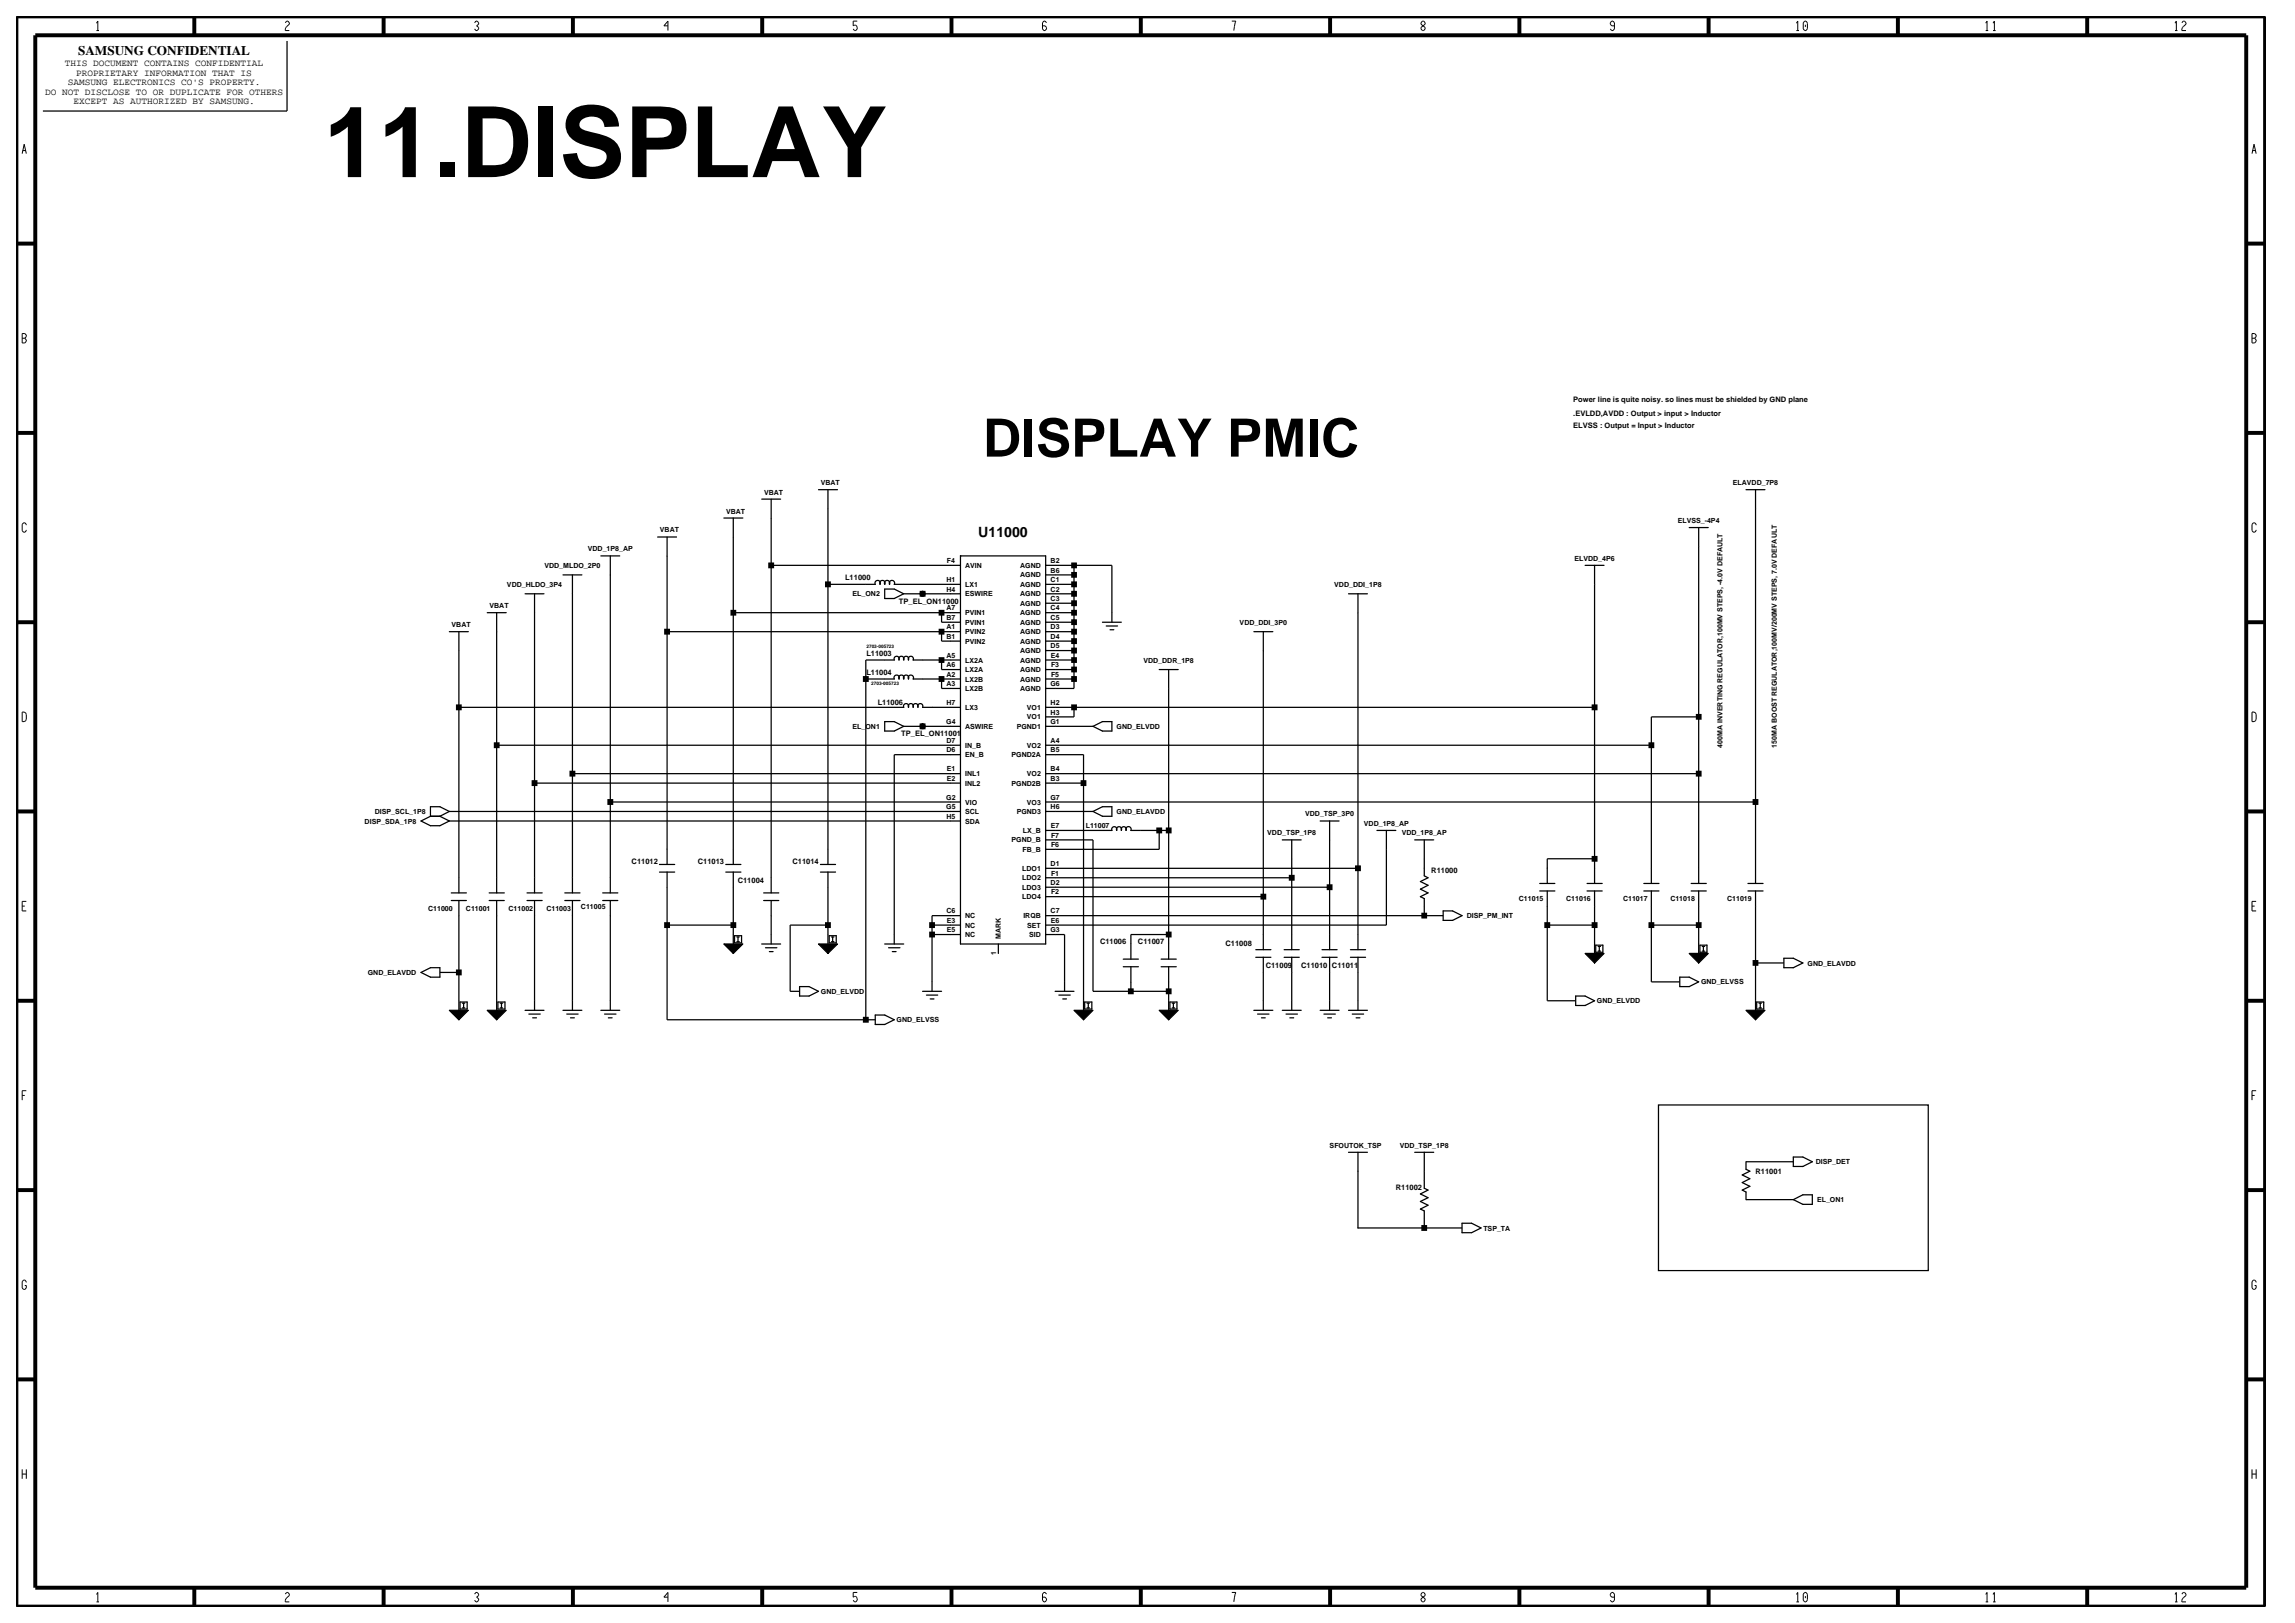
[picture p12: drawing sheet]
<svg xmlns="http://www.w3.org/2000/svg" width="420mm" height="297mm" viewBox="0 0 420 297" stroke-linecap="round" stroke-linejoin="round" font-family="sans-serif">
<defs><g id="words">
<text font-size="18" x="59.3" y="32.4">11.DISPLAY</text>
<text font-size="9.7" x="179.9" y="83.6">DISPLAY PMIC</text>
<text font-size="2.6" x="179" y="98.3">U11000</text>
<text font-size="2.4" x="14.3" y="10.1">SAMSUNG CONFIDENTIAL</text>
<g font-size="1.7">
<text x="17.7" y="5.5">1</text>
<text x="52.2" y="5.5">2</text>
<text x="86.8" y="5.5">3</text>
<text x="121.5" y="5.5">4</text>
<text x="156.1" y="5.5">5</text>
<text x="190.8" y="5.5">6</text>
<text x="225.4" y="5.5">7</text>
<text x="260.1" y="5.5">8</text>
<text x="294.7" y="5.5">9</text>
<text x="328.8" y="5.5">10</text>
<text x="363.6" y="5.5">11</text>
<text x="398.1" y="5.5">12</text>
<text x="8.2" y="17.3">DO NOT DISCLOSE TO OR DUPLICATE FOR OTHERS</text>
<text x="11.9" y="12.1">THIS DOCUMENT CONTAINS CONFIDENTIAL</text>
<text x="12.4" y="15.6">SAMSUNG ELECTRONICS CO'S PROPERTY.</text>
<text x="13.9" y="13.9">PROPRIETARY INFORMATION THAT IS</text>
<text x="13.4" y="19.1">EXCEPT AS AUTHORIZED BY SAMSUNG.</text>
<text x="4.1" y="28.1">A</text>
<text x="412.1" y="28.1">A</text>
<text x="4.1" y="62.7">B</text>
<text x="412.1" y="62.7">B</text>
<text x="4.1" y="97.3">C</text>
<text x="412.1" y="97.3">C</text>
<text x="4.1" y="132">D</text>
<text x="412.1" y="132">D</text>
<text x="4.1" y="166.6">E</text>
<text x="412.1" y="166.6">E</text>
<text x="4.1" y="201.2">F</text>
<text x="412.1" y="201.2">F</text>
<text x="4.1" y="235.9">G</text>
<text x="412.1" y="235.9">G</text>
<text x="4.1" y="270.5">H</text>
<text x="412.1" y="270.5">H</text>
<text x="17.7" y="293.1">1</text>
<text x="52.2" y="293.1">2</text>
<text x="86.8" y="293.1">3</text>
<text x="121.5" y="293.1">4</text>
<text x="156.1" y="293.1">5</text>
<text x="190.8" y="293.1">6</text>
<text x="225.4" y="293.1">7</text>
<text x="260.1" y="293.1">8</text>
<text x="294.7" y="293.1">9</text>
<text x="328.8" y="293.1">10</text>
<text x="363.6" y="293.1">11</text>
<text x="398.1" y="293.1">12</text>
</g>
<g font-size="1.4">
<text x="287.9" y="73.6">Power line is quite noisy. so lines must be shielded by GND plane</text>
<text x="287.9" y="76.2">.EVLDD,AVDD : Output &gt; input &gt; Inductor</text>
<text x="287.9" y="78.4">ELVSS : Output = Input &gt; Inductor</text>
<text x="154.6" y="106.2">L11000</text>
<text x="164.5" y="110.5">TP_EL_ON11000</text>
<text x="158.5" y="120">L11003</text>
<text x="158.5" y="123.5">L11004</text>
<text x="160.6" y="129">L11006</text>
<text x="164.9" y="134.7">TP_EL_ON11001</text>
<text x="115.6" y="158">C11012</text>
<text x="127.7" y="158">C11013</text>
<text x="135" y="161.6">C11004</text>
<text x="145" y="158">C11014</text>
<text x="261.9" y="159.8">R11000</text>
<text x="201.3" y="172.7">C11006</text>
<text x="208.2" y="172.7">C11007</text>
<text x="224.3" y="173.2">C11008</text>
<text x="231.6" y="177.1">C11009</text>
<text x="238.1" y="177.1">C11010</text>
<text x="243.8" y="177.1">C11011</text>
<text x="321.3" y="214.9">R11001</text>
<text x="255.4" y="217.8">R11002</text>
</g>
<g font-size="1.3">
<text x="150.2" y="88.8">VBAT</text>
<text x="317.1" y="88.8">ELAVDD_7P8</text>
<text x="132.9" y="94">VBAT</text>
<text x="139.8" y="90.5">VBAT</text>
<text x="307" y="95.7">ELVSS_-4P4</text>
<text x="107.6" y="100.9">VDD_1P8_AP</text>
<text x="120.8" y="97.4">VBAT</text>
<text x="92.8" y="107.4">VDD_HLDO_3P4</text>
<text x="99.6" y="103.9">VDD_MLDO_2P0</text>
<text x="173.2" y="106.5">H1</text>
<text x="173.3" y="103.1">F4</text>
<text x="176.6" y="107.4">LX1</text>
<text x="176.6" y="103.9">AVIN</text>
<text x="186.7" y="103.9">AGND</text>
<text x="186.7" y="105.7">AGND</text>
<text x="186.7" y="107.4">AGND</text>
<text x="192.3" y="103.1">B2</text>
<text x="192.3" y="104.8">B6</text>
<text x="192.3" y="106.5">C1</text>
<text x="244.2" y="107.4">VDD_DDI_1P8</text>
<text x="288.1" y="102.6">ELVDD_4P6</text>
<text x="89.6" y="111.3">VBAT</text>
<text x="156" y="109.1">EL_ON2</text>
<text x="173.2" y="108.3">H4</text>
<text x="173.2" y="113.4">B7</text>
<text x="173.2" y="111.7">A7</text>
<text x="176.6" y="109.1">ESWIRE</text>
<text x="176.6" y="112.6">PVIN1</text>
<text x="186.7" y="109.1">AGND</text>
<text x="186.7" y="110.8">AGND</text>
<text x="186.7" y="112.6">AGND</text>
<text x="192.3" y="110">C3</text>
<text x="192.3" y="111.7">C4</text>
<text x="192.3" y="113.4">C5</text>
<text x="192.3" y="108.3">C2</text>
<text x="82.6" y="114.7">VBAT</text>
<text x="173.2" y="115.2">A1</text>
<text x="173.2" y="116.9">B1</text>
<text x="176.6" y="117.8">PVIN2</text>
<text x="176.6" y="114.3">PVIN1</text>
<text x="176.6" y="116">PVIN2</text>
<text x="186.7" y="116">AGND</text>
<text x="186.7" y="117.8">AGND</text>
<text x="186.7" y="119.5">AGND</text>
<text x="186.7" y="114.3">AGND</text>
<text x="192.3" y="116.9">D4</text>
<text x="192.3" y="118.6">D5</text>
<text x="192.3" y="115.2">D3</text>
<text x="226.9" y="114.3">VDD_DDI_3P0</text>
<text x="173.2" y="123.8">A2</text>
<text x="173.2" y="125.6">A3</text>
<text x="173.2" y="120.4">A5</text>
<text x="173.2" y="122.1">A6</text>
<text x="176.6" y="124.7">LX2B</text>
<text x="176.6" y="121.2">LX2A</text>
<text x="176.6" y="123">LX2A</text>
<text x="186.7" y="124.7">AGND</text>
<text x="186.7" y="121.2">AGND</text>
<text x="186.7" y="123">AGND</text>
<text x="192.2" y="125.6">G6</text>
<text x="192.3" y="120.4">E4</text>
<text x="192.3" y="122.1">F3</text>
<text x="192.3" y="123.8">F5</text>
<text x="209.3" y="121.2">VDD_DDR_1P8</text>
<text x="173.2" y="129">H7</text>
<text x="176.6" y="129.9">LX3</text>
<text x="176.6" y="126.4">LX2B</text>
<text x="186.7" y="126.4">AGND</text>
<text x="187.9" y="129.9">VO1</text>
<text x="187.9" y="131.6">VO1</text>
<text x="192.3" y="129">H2</text>
<text x="192.3" y="130.8">H3</text>
<text x="156" y="133.4">EL_ON1</text>
<text x="173.2" y="132.5">G4</text>
<text x="173.2" y="137.7">D6</text>
<text x="173.2" y="136">D7</text>
<text x="176.6" y="133.4">ASWIRE</text>
<text x="176.6" y="136.8">IN_B</text>
<text x="186.1" y="133.4">PGND1</text>
<text x="187.9" y="136.8">VO2</text>
<text x="192.2" y="132.5">G1</text>
<text x="192.3" y="137.7">B5</text>
<text x="192.3" y="136">A4</text>
<text x="204.3" y="133.4">GND_ELVDD</text>
<text x="315.2" y="136.8" transform="rotate(-90 315.2 136.8)">400MA INVERTING REGULATOR,100MV STEPS, -4.0V DEFAULT</text>
<text x="325.2" y="136.8" transform="rotate(-90 325.2 136.8)">150MA BOOST REGULATOR,100MV/200MV STEPS, 7.0V DEFAULT</text>
<text x="173.3" y="141.2">E1</text>
<text x="173.3" y="142.9">E2</text>
<text x="176.6" y="138.6">EN_B</text>
<text x="176.6" y="142">INL1</text>
<text x="176.6" y="143.8">INL2</text>
<text x="185.1" y="143.8">PGND2B</text>
<text x="185.1" y="138.6">PGND2A</text>
<text x="187.9" y="142">VO2</text>
<text x="192.3" y="142.9">B3</text>
<text x="192.3" y="141.2">B4</text>
<text x="68.6" y="148.9">DISP_SCL_1P8</text>
<text x="173.2" y="146.4">G2</text>
<text x="173.2" y="148.1">G5</text>
<text x="173.2" y="149.8">H5</text>
<text x="176.6" y="147.2">VIO</text>
<text x="176.6" y="148.9">SCL</text>
<text x="186.1" y="148.9">PGND3</text>
<text x="187.9" y="147.2">VO3</text>
<text x="192.2" y="146.4">G7</text>
<text x="192.3" y="148.1">H6</text>
<text x="204.3" y="148.9">GND_ELAVDD</text>
<text x="238.9" y="149.4">VDD_TSP_3P0</text>
<text x="66.7" y="150.7">DISP_SDA_1P8</text>
<text x="176.6" y="150.7">SDA</text>
<text x="185.1" y="154.1">PGND_B</text>
<text x="187.1" y="155.9">FB_B</text>
<text x="187.2" y="152.4">LX_B</text>
<text x="192.3" y="151.6">E7</text>
<text x="192.3" y="155">F6</text>
<text x="192.3" y="153.3">F7</text>
<text x="198.7" y="151.5">L11007</text>
<text x="231.9" y="152.8">VDD_TSP_1P8</text>
<text x="249.6" y="151.1">VDD_1P8_AP</text>
<text x="256.5" y="152.8">VDD_1P8_AP</text>
<text x="187.1" y="161.1">LDO2</text>
<text x="187.1" y="159.4">LDO1</text>
<text x="192.3" y="158.5">D1</text>
<text x="192.3" y="161.9">D2</text>
<text x="192.3" y="160.2">F1</text>
<text x="78.4" y="166.7">C11000</text>
<text x="85.3" y="166.7">C11001</text>
<text x="93.1" y="166.7">C11002</text>
<text x="100" y="166.7">C11003</text>
<text x="106.3" y="166.3">C11005</text>
<text x="173.2" y="167.1">C6</text>
<text x="187.1" y="164.5">LDO4</text>
<text x="187.1" y="162.8">LDO3</text>
<text x="192.3" y="167.1">C7</text>
<text x="192.3" y="163.7">F2</text>
<text x="278" y="164.9">C11015</text>
<text x="286.6" y="164.9">C11016</text>
<text x="297" y="164.9">C11017</text>
<text x="305.7" y="164.9">C11018</text>
<text x="316.1" y="164.9">C11019</text>
<text x="173.3" y="170.6">E5</text>
<text x="173.3" y="168.9">E3</text>
<text x="176.6" y="171.5">NC</text>
<text x="176.6" y="169.7">NC</text>
<text x="176.6" y="168">NC</text>
<text x="183.2" y="171.9" transform="rotate(-90 183.2 171.9)">MARK</text>
<text x="187.3" y="168">IRQB</text>
<text x="188" y="169.7">SET</text>
<text x="188.4" y="171.5">SID</text>
<text x="192.2" y="170.6">G3</text>
<text x="192.3" y="168.9">E6</text>
<text x="268.4" y="168">DISP_PM_INT</text>
<text x="67.3" y="178.4">GND_ELAVDD</text>
<text x="182.3" y="174.8" transform="rotate(-90 182.3 174.8)">1</text>
<text x="330.8" y="176.7">GND_ELAVDD</text>
<text x="150.2" y="181.9">GND_ELVDD</text>
<text x="292.3" y="183.6">GND_ELVDD</text>
<text x="311.3" y="180.1">GND_ELVSS</text>
<text x="164.1" y="187.1">GND_ELVSS</text>
<text x="243.3" y="210">SFOUTOK_TSP</text>
<text x="256.2" y="210">VDD_TSP_1P8</text>
<text x="332.3" y="213">DISP_DET</text>
<text x="332.5" y="220">EL_ON1</text>
<text x="271.5" y="225.2">TSP_TA</text>
</g>
<g font-size=".9">
<text x="158.6" y="118.5">2703-005723</text>
<text x="159.4" y="125.4">2703-005723</text>
</g>
</g></defs>
<g fill="none" stroke="#000" stroke-width=".23">
<path d="M52.5 7.5v12.8h-44.7M120.4 98.3h3.4M122.1 98.3v59.9M132.5 94.8h3.4M134.2 94.8v63.4M139.4 91.3h3.5M141.1 91.3v72.1M149.8 89.6h3.5M151.5 89.6v68.6M309.1 96.5h3.5M310.9 96.5v65.2M319.5 89.6h3.5"/>
<path d="M321.3 89.6v72.1M82.2 115.6h3.5M84 115.6v47.8M89.2 112.1h3.4M90.9 112.1v51.3M96.1 108.7h3.5M97.8 108.7v54.7M103 105.2h3.5M104.8 105.2v58.2M110 101.7h3.4M111.7 101.7v61.7M122.1 115.6h53.7"/>
<path d="M134.2 112.1h41.6M141.1 103.5h34.7M151.5 106.9h8.7a.49 .49 0 0 1 .4-.7 .49 .49 0 0 1 .5 .7 .49 .49 0 0 1 .4-.7 .49 .49 0 0 1 .4 .7 .49 .49 0 0 1 .4-.7 .49 .49 0 0 1 .5 .7 .49 .49 0 0 1 .4-.7 .49 .49 0 0 1 .5 .7h12.1M161.9 107.8h1.8l1.7 .9-1.7 .8h-1.8zM165.4 108.7h10.4M172.3 112.1v1.8h3.5M172.3 115.6v1.7h3.5M175.8 101.7h15.6v71h-15.6zM191.4 115.6h5.2M191.4 108.7h5.2M191.4 103.5h12.1v10.4M191.4 105.2h5.2"/>
<path d="M191.4 106.9h5.2M191.4 110.4h5.2M191.4 112.1h5.2M191.4 113.9h5.2M191.4 117.3h5.2M191.4 119h5.2M196.6 103.5v22.5h-5.2M201.8 113.9h3.4M202.4 114.5h2.1M203.1 115.2h.7M229.5 115.6h3.4M231.2 115.6v58.2"/>
<path d="M246.8 108.7h3.4M248.5 108.7v65.1M290.1 103.5h3.4M291.8 103.5v58.2M84 129.4h81.4a.48 .48 0 0 1 .4-.7 .48 .48 0 0 1 .4 .7 .48 .48 0 0 1 .5-.6 .48 .48 0 0 1 .4 .6 .48 .48 0 0 1 .4-.6 .48 .48 0 0 1 .5 .6 .48 .48 0 0 1 .4-.6 .48 .48 0 0 1 .4 .6h7M90.9 136.4h84.9M158.5 124.2h5.2a.49 .49 0 0 1 .4-.7 .49 .49 0 0 1 .4 .8 .49 .49 0 0 1 .5-.8 .49 .49 0 0 1 .4 .8 .49 .49 0 0 1 .4-.8 .49 .49 0 0 1 .5 .8 .49 .49 0 0 1 .4-.8 .49 .49 0 0 1 .4 .8l8.7-.1M161.9 132h1.8l1.7 .9-1.7 .9h-1.8zM165.4 132.9h10.4M172.3 120.8v1.7h3.5M172.3 124.2v1.8h3.5M175.8 120.8h-8.7a.48 .48 0 0 0-.4-.7 .48 .48 0 0 0-.5 .7 .48 .48 0 0 0-.4-.7 .48 .48 0 0 0-.4 .7 .48 .48 0 0 0-.4-.7 .48 .48 0 0 0-.5 .7 .48 .48 0 0 0-.4-.7 .48 .48 0 0 0-.4 .7h-5.2v65.8"/>
<path d="M175.8 138.1h-12.1v34.6M191.4 122.5h5.2M191.4 138.1h6.9v46.8M191.4 120.8h5.2M191.4 124.2h5.2M191.4 132.9h8.6M191.4 136.4h110.8M191.4 129.4h100.4M196.6 129.4v1.8h-5.2M200 132.9l1.8-.9h1.7v1.8h-1.7zM212.1 122.5h3.5M213.9 122.5v53"/>
<path d="M310.9 131.2h-8.7v30.5M78.8 149.4h1.7M78.8 149.4l-1.8 .8 1.8 .9h1.7l1.7-.9M80.5 149.4l1.7 .8M82.2 150.2h93.6M82.2 148.5h93.6M82.2 148.5l-1.7-.9h-1.7v1.8M82.2 148.5l-1.7 .9M97.8 143.3h78M104.8 141.6h71M111.7 146.8h64.1M120.7 158.2h2.8"/>
<path d="M120.7 159.6h2.8M122.1 159.6v27h38.1M132.8 158.2h2.8M132.8 159.6h2.8M134.2 159.6v13.1M150.1 158.2h2.8M150.1 159.6h2.8M151.5 159.6v13.1M191.4 152h12.1a.48 .48 0 0 1 .4-.7 .48 .48 0 0 1 .4 .7M191.4 153.7h8.6v27.7h13.9M191.4 141.6h119.5M191.4 143.3h6.9"/>
<path d="M191.4 158.9h57.1M191.4 148.5h8.6M191.4 146.8h129.9M200 148.5l1.8-.9h1.7v1.8h-1.7zM204.4 152a.48 .48 0 0 1 .4-.7 .48 .48 0 0 1 .4 .7M205.2 152a.47 .47 0 0 1 .5-.7 .47 .47 0 0 1 .4 .7 .49 .49 0 0 1 .4-.7 .49 .49 0 0 1 .5 .7M207 152h6.9M212.1 152v3.4h-20.7M234.7 153.7h3.4M236.4 153.7v20.1M241.6 150.2h3.5M243.3 150.2v23.6"/>
<path d="M252 152h3.4M253.7 152v17.3h-62.3M258.9 153.7h3.5M260.6 153.7v6.6l.7 .3-1.4 .7 1.4 .7-1.4 .7 1.4 .7-1.4 .7 .7 .3v3.2M291.8 157.1h-8.6v4.6M77 177.9l1.8-.8h1.7v1.7h-1.7zM80.5 177.9h3.5M82.6 163.4h2.8M82.6 164.8h2.8M84 164.8v20.1M89.5 163.4h2.8M89.5 164.8h2.8"/>
<path d="M90.9 164.8v20.1M96.4 163.4h2.8M96.4 164.8h2.8M97.8 164.8v20.1M103.4 163.4h2.8M103.4 164.8h2.8M104.8 164.8v20.1M110.3 163.4h2.8M110.3 164.8h2.8M111.7 164.8v20.1M122.1 169.3h12.1M134.4 171.2h1.3v1.3h-1.3z"/>
<path d="M134.8 171.4h.5M134.8 172.3h.5M135.1 171.4v.9M139.4 172.7h3.5M139.8 163.4h2.7M139.8 164.8h2.7M140.1 173.4h2.1M140.8 174.1h.7M141.1 164.8v7.9M151.5 169.3h-6.9v12.1h1.7M151.7 171.2h1.3v1.3h-1.3zM152.2 171.4h.4"/>
<path d="M152.2 172.3h.4M152.4 171.4v.9M161.9 172.7h3.5M162.6 173.4h2.1M163.3 174.1h.7M170.6 169.3h5.2M170.6 171h5.2M175.8 167.6h-5.2v13.8M182.7 172.7v1.8M191.4 171h3.4v10.4M191.4 167.6h72.7M191.4 160.6h45"/>
<path d="M191.4 162.3h51.9M191.4 164.1h39.8M205.6 175.5h2.7M205.6 176.9h2.7M207 176.9v4.5M212.5 175.5h2.8M212.5 176.9h2.8M213.9 176.9v8M213.9 171h-6.9v4.5M229.8 175.2h2.8M229.8 173.8h2.8M231.2 175.2v9.7"/>
<path d="M235 175.2h2.8M235 173.8h2.8M236.4 175.2v9.7M241.9 175.2h2.8M241.9 173.8h2.8M243.3 175.2v9.7M247.1 175.2h2.8M247.1 173.8h2.8M248.5 175.2v9.7M264.1 166.7h1.7l1.8 .9-1.8 .8h-1.7zM281.8 161.7h2.8M281.8 163h2.8"/>
<path d="M283.2 169.3h8.6M283.2 163v20.1h5.2M290.4 161.7h2.8M290.4 163h2.8M291.8 163v11.5M292 172.9h1.3v1.4h-1.3zM292.5 173.2h.4M292.5 174h.4M292.7 173.2v.8M300.8 161.7h2.8M300.8 163h2.8M302.2 169.3h8.7"/>
<path d="M302.2 163v16.7h5.2M307.4 178.8h1.7l1.8 .9-1.8 .8h-1.7zM309.5 161.7h2.8M309.5 163h2.8M310.9 163v11.5M311.1 172.9h1.3v1.4h-1.3zM311.5 173.2h.5M311.5 174h.5M311.7 173.2v.8M319.9 161.7h2.8M319.9 163h2.8M321.3 163v21.9"/>
<path d="M321.3 176.2h5.2M326.5 175.3h1.7l1.7 .9-1.7 .9h-1.7zM84.2 183.4h1.3v1.2h-1.3zM84.6 183.6h.5M84.6 184.4h.5M84.8 183.6v.8M91.1 183.4h1.3v1.2h-1.3zM91.5 183.6h.5M91.5 184.4h.5M91.8 183.6v.8M96.1 184.9h3.5M96.8 185.6h2.1"/>
<path d="M97.5 186.2h.7M103 184.9h3.5M103.7 185.6h2.1M104.4 186.2h.7M110 184.9h3.4M110.6 185.6h2.1M111.3 186.2h.7M146.3 180.5h1.8l1.7 .9-1.7 .9h-1.8zM160.2 185.7h1.7l1.8 .9-1.8 .9h-1.7zM168.8 181.4h3.5M169.5 182.1h2.1M170.2 182.8h.7"/>
<path d="M193.1 181.4h3.5M193.8 182.1h2.1M194.5 182.8h.7M198.5 183.4h1.3v1.2h-1.3zM198.9 183.6h.5M198.9 184.4h.5M199.2 183.6v.8M214.1 183.4h1.3v1.2h-1.3zM214.5 183.6h.5M214.5 184.4h.5M214.7 183.6v.8M229.5 184.9h3.4"/>
<path d="M230.2 185.6h2M230.9 186.2h.6M234.7 184.9h3.4M235.4 185.6h2M236 186.2h.7M241.6 184.9h3.5M242.3 185.6h2.1M243 186.2h.7M246.8 184.9h3.4M247.5 185.6h2.1M248.2 186.2h.7M288.4 182.3h1.7l1.7 .8-1.7 .9h-1.7z"/>
<path d="M321.5 183.4h1.3v1.2h-1.3zM321.9 183.6h.5M321.9 184.4h.5M322.1 183.6v.8M246.8 210.9h3.4M248.5 210.9v13.8h19.1M258.9 210.9h3.5M260.6 210.9v6.5l.7 .4-1.4 .7 1.4 .7-1.4 .7 1.4 .6-1.4 .7 .7 .4v3.1M303.5 202.2h49.4v30.3h-49.4zM328.2 219.5l1.7-.9h1.8v1.8h-1.8zM328.2 212.6h-8.7v1.4l.7 .3-1.4 .7 1.4 .7-1.4 .7 1.4 .7-1.4 .7 .7 .3v1.4h8.7M328.2 211.7h1.7l1.8 .9-1.8 .8h-1.7z"/>
<path d="M267.6 223.8h1.7l1.7 .9-1.7 .9h-1.7z"/>
<circle cx="168.8" cy="108.7" r=".44"/>
<circle cx="168.8" cy="132.9" r=".43"/>
</g>
<g fill="#000" stroke="#000" stroke-width=".23">
<path d="M132.5 172.7h3.4l-1.7 1.8z" fill-rule="evenodd"/>
<path d="M149.8 172.7h3.5l-1.8 1.8z" fill-rule="evenodd"/>
<path d="M290.1 174.5h3.4l-1.7 1.7z" fill-rule="evenodd"/>
<path d="M309.1 174.5h3.5l-1.7 1.7z" fill-rule="evenodd"/>
<path d="M82.2 184.9h3.5l-1.7 1.7z" fill-rule="evenodd"/>
<path d="M89.2 184.9h3.4l-1.7 1.7z" fill-rule="evenodd"/>
<path d="M196.6 184.9h3.4l-1.7 1.7z" fill-rule="evenodd"/>
<path d="M212.1 184.9h3.5l-1.7 1.7z" fill-rule="evenodd"/>
<path d="M319.5 184.9h3.5l-1.7 1.7z" fill-rule="evenodd"/>
</g>
<g fill="#000" stroke="#000" stroke-width=".72" stroke-linecap="butt">
<path d="M121.9 115.4h.4v.4h-.4z" fill-rule="evenodd"/>
<path d="M134 112h.4v.3h-.4z" fill-rule="evenodd"/>
<path d="M141 103.3h.3v.3h-.3z" fill-rule="evenodd"/>
<path d="M151.3 106.8h.4v.3h-.4z" fill-rule="evenodd"/>
<path d="M168.7 108.5h.3v.3h-.3z" fill-rule="evenodd"/>
<path d="M172.1 115.4h.4v.4h-.4z" fill-rule="evenodd"/>
<path d="M172.1 112h.4v.3h-.4z" fill-rule="evenodd"/>
<path d="M196.4 118.9h.3v.3h-.3z" fill-rule="evenodd"/>
<path d="M196.4 117.1h.3v.4h-.3z" fill-rule="evenodd"/>
<path d="M196.4 115.4h.3v.4h-.3z" fill-rule="evenodd"/>
<path d="M196.4 113.7h.3v.3h-.3z" fill-rule="evenodd"/>
<path d="M196.4 112h.3v.3h-.3z" fill-rule="evenodd"/>
<path d="M196.4 110.2h.3v.4h-.3z" fill-rule="evenodd"/>
<path d="M196.4 108.5h.3v.3h-.3z" fill-rule="evenodd"/>
<path d="M196.4 106.8h.3v.3h-.3z" fill-rule="evenodd"/>
<path d="M196.4 105h.3v.4h-.3z" fill-rule="evenodd"/>
<path d="M196.4 103.3h.3v.3h-.3z" fill-rule="evenodd"/>
<path d="M83.8 129.3h.3v.3h-.3z" fill-rule="evenodd"/>
<path d="M90.7 136.2h.4v.3h-.4z" fill-rule="evenodd"/>
<path d="M158.3 124.1h.3v.3h-.3z" fill-rule="evenodd"/>
<path d="M168.7 132.7h.3v.4h-.3z" fill-rule="evenodd"/>
<path d="M172.1 124.1h.4v.3h-.4z" fill-rule="evenodd"/>
<path d="M172.1 120.6h.4v.3h-.4z" fill-rule="evenodd"/>
<path d="M196.4 129.3h.3v.3h-.3z" fill-rule="evenodd"/>
<path d="M196.4 124.1h.3v.3h-.3z" fill-rule="evenodd"/>
<path d="M196.4 122.3h.3v.4h-.3z" fill-rule="evenodd"/>
<path d="M196.4 120.6h.3v.3h-.3z" fill-rule="evenodd"/>
<path d="M291.6 129.3h.4v.3h-.4z" fill-rule="evenodd"/>
<path d="M302 136.2h.4v.3h-.4z" fill-rule="evenodd"/>
<path d="M310.7 131h.3v.3h-.3z" fill-rule="evenodd"/>
<path d="M97.6 143.1h.4v.4h-.4z" fill-rule="evenodd"/>
<path d="M104.6 141.4h.3v.3h-.3z" fill-rule="evenodd"/>
<path d="M111.5 146.6h.4v.3h-.4z" fill-rule="evenodd"/>
<path d="M198.1 143.1h.4v.4h-.4z" fill-rule="evenodd"/>
<path d="M212 151.8h.3v.3h-.3z" fill-rule="evenodd"/>
<path d="M213.7 151.8h.3v.3h-.3z" fill-rule="evenodd"/>
<path d="M248.3 158.7h.4v.3h-.4z" fill-rule="evenodd"/>
<path d="M291.6 157h.4v.3h-.4z" fill-rule="evenodd"/>
<path d="M310.7 141.4h.3v.3h-.3z" fill-rule="evenodd"/>
<path d="M321.1 146.6h.3v.3h-.3z" fill-rule="evenodd"/>
<path d="M83.8 177.8h.3v.3h-.3z" fill-rule="evenodd"/>
<path d="M121.9 169.1h.4v.4h-.4z" fill-rule="evenodd"/>
<path d="M134 169.1h.4v.4h-.4z" fill-rule="evenodd"/>
<path d="M151.3 169.1h.4v.4h-.4z" fill-rule="evenodd"/>
<path d="M170.4 170.8h.3v.4h-.3z" fill-rule="evenodd"/>
<path d="M170.4 169.1h.3v.4h-.3z" fill-rule="evenodd"/>
<path d="M213.7 170.8h.3v.4h-.3z" fill-rule="evenodd"/>
<path d="M231 163.9h.4v.4h-.4z" fill-rule="evenodd"/>
<path d="M236.2 160.4h.4v.4h-.4z" fill-rule="evenodd"/>
<path d="M243.2 162.2h.3v.3h-.3z" fill-rule="evenodd"/>
<path d="M260.5 167.4h.3v.3h-.3z" fill-rule="evenodd"/>
<path d="M283 169.1h.3v.4h-.3z" fill-rule="evenodd"/>
<path d="M291.6 169.1h.4v.4h-.4z" fill-rule="evenodd"/>
<path d="M302 169.1h.4v.4h-.4z" fill-rule="evenodd"/>
<path d="M310.7 169.1h.3v.4h-.3z" fill-rule="evenodd"/>
<path d="M321.1 176h.3v.4h-.3z" fill-rule="evenodd"/>
<path d="M158.3 186.4h.3v.4h-.3z" fill-rule="evenodd"/>
<path d="M206.8 181.2h.3v.4h-.3z" fill-rule="evenodd"/>
<path d="M213.7 181.2h.3v.4h-.3z" fill-rule="evenodd"/>
<path d="M260.5 224.5h.3v.4h-.3z" fill-rule="evenodd"/>
</g>
<g fill="none" stroke="#000" stroke-width=".72" stroke-linecap="butt">
<path d="M3 3h411.5v291h-411.5zM6.5 6.5h404.6v284h-404.6zM35.6 3v3.5M70.2 3v3.5M104.8 3v3.5M139.5 3v3.5M174.1 3v3.5M208.8 3v3.5M243.4 3v3.5M278.1 3v3.5M312.7 3v3.5M347.3 3v3.5"/>
<path d="M382 3v3.5M3 44.6h3.5M411.1 44.6h3.4M3 79.2h3.5M411.1 79.2h3.4M3 113.9h3.5M411.1 113.9h3.4M3 148.5h3.5M411.1 148.5h3.4M3 183.1h3.5M411.1 183.1h3.4M3 217.8h3.5"/>
<path d="M411.1 217.8h3.4M3 252.4h3.5M411.1 252.4h3.4M35.6 290.5v3.5M70.2 290.5v3.5M104.8 290.5v3.5M139.5 290.5v3.5M174.1 290.5v3.5M208.8 290.5v3.5M243.4 290.5v3.5M278.1 290.5v3.5M312.7 290.5v3.5"/>
<path d="M347.3 290.5v3.5M382 290.5v3.5"/>
</g>
<use href="#words"/>
</svg>
